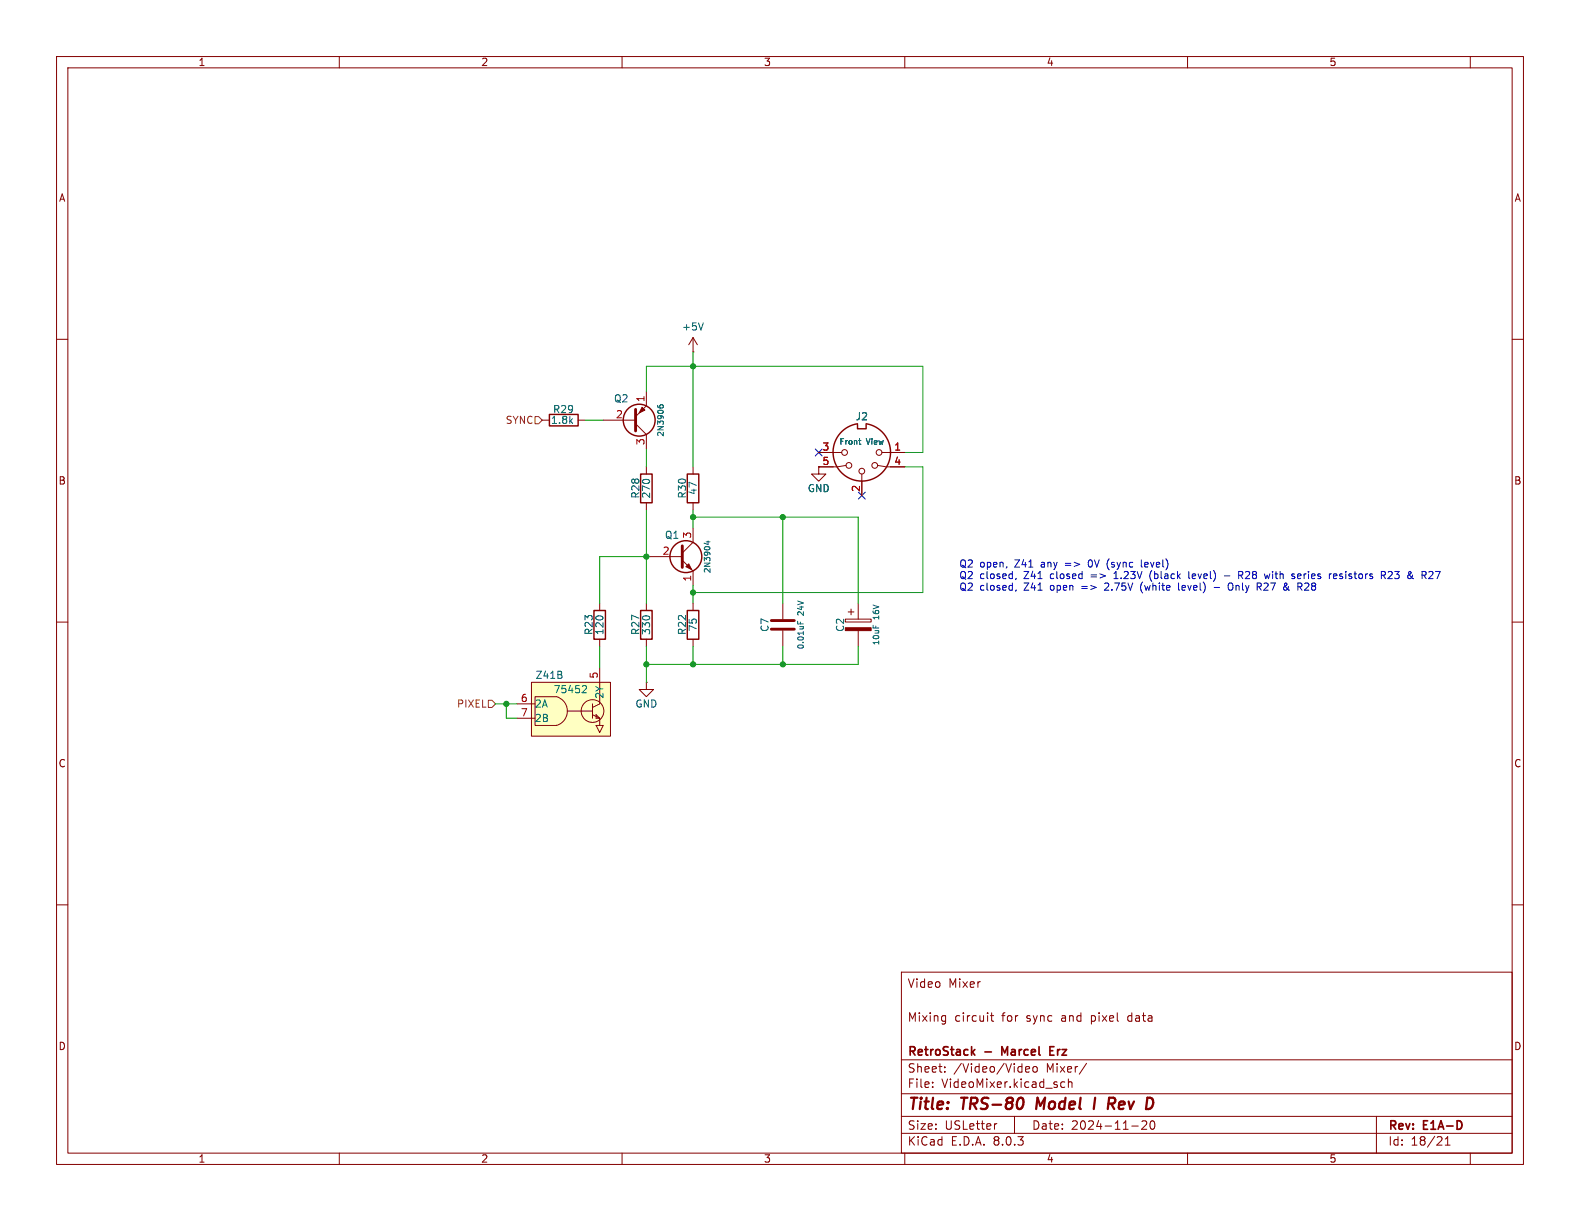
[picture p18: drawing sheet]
<svg xmlns="http://www.w3.org/2000/svg" width="279mm" height="216mm" viewBox="0 0 279 216" stroke-linecap="round" stroke-linejoin="round" font-family="sans-serif">
<defs><g id="words">
<g font-size="2.8" fill="#840000">
<text x="160.4" y="196.8">Title:</text>
<text x="170.1" y="196.8">TRS-80</text>
<text x="184.1" y="196.8">Model</text>
<text x="195.1" y="196.8">I</text>
<text x="198.4" y="196.8">Rev</text>
</g>
<g font-size="2.1" fill="#840000">
<text x="160.4" y="174.9">Video</text>
<text x="167.7" y="174.9">Mixer</text>
<text x="160.4" y="180.9">Mixing</text>
<text x="168.8" y="180.9">circuit</text>
<text x="177.2" y="180.9">for</text>
<text x="181.7" y="180.9">sync</text>
<text x="188" y="180.9">and</text>
<text x="193.3" y="180.9">pixel</text>
<text x="200" y="180.9">data</text>
<text x="160.4" y="189.9">Sheet:</text>
<text x="160.4" y="187.1">RetroStack</text>
<text x="168.6" y="189.9">/Video/Video</text>
<text x="174.2" y="187.1">-</text>
<text x="177.8" y="187.1">Marcel</text>
<text x="185.1" y="189.9">Mixer/</text>
<text x="186.9" y="187.1">Erz</text>
<text x="160.4" y="192.6">File:</text>
<text x="166.5" y="192.6">VideoMixer.kicad_sch</text>
<text x="160.4" y="202.8">KiCad</text>
<text x="160.4" y="200">Size:</text>
<text x="167.1" y="200">USLetter</text>
<text x="168.1" y="202.8">E.D.A.</text>
<text x="175.7" y="202.8">8.0.3</text>
<text x="182.4" y="200">Date:</text>
<text x="189.4" y="200">2024-11-20</text>
<text x="245.4" y="200.2">Rev:</text>
<text x="245.4" y="202.8">Id:</text>
<text x="249.5" y="202.8">18/21</text>
<text x="251.8" y="200.2">E1A-D</text>
</g>
<g font-size="1.8" fill="#840000">
<text x="35" y="11.9">1</text>
<text x="85" y="11.9">2</text>
<text x="135" y="11.9">3</text>
<text x="185" y="11.9">4</text>
<text x="235" y="11.9">5</text>
<text x="10.3" y="35.9">A</text>
<text x="267.7" y="35.9">A</text>
<text x="10.3" y="85.9">B</text>
<text x="267.7" y="85.9">B</text>
<text x="10.3" y="135.9">C</text>
<text x="267.7" y="135.9">C</text>
<text x="10.3" y="185.9">D</text>
<text x="267.7" y="185.9">D</text>
<text x="35" y="205.8">1</text>
<text x="85" y="205.8">2</text>
<text x="135" y="205.8">3</text>
<text x="185" y="205.8">4</text>
<text x="235" y="205.8">5</text>
</g>
<g font-size="1.8" fill="#006464">
<text x="120.5" y="58.6">+5V</text>
<text x="108.5" y="71.3">Q2</text>
<text x="97.3" y="75.2">1.8k</text>
<text x="97.7" y="73.3">R29</text>
<text x="151.2" y="74.5">J2</text>
<text x="113.3" y="88.3" transform="rotate(-90 113.3 88.3)">R28</text>
<text x="115.2" y="88.3" transform="rotate(-90 115.2 88.3)">270</text>
<text x="121.5" y="88.3" transform="rotate(-90 121.5 88.3)">R30</text>
<text x="123.4" y="87.6" transform="rotate(-90 123.4 87.6)">47</text>
<text x="142.7" y="87.2">GND</text>
<text x="117.5" y="95.5">Q1</text>
<text x="105" y="112.4" transform="rotate(-90 105 112.4)">R23</text>
<text x="106.9" y="112.4" transform="rotate(-90 106.9 112.4)">120</text>
<text x="113.3" y="112.4" transform="rotate(-90 113.3 112.4)">R27</text>
<text x="115.2" y="112.4" transform="rotate(-90 115.2 112.4)">330</text>
<text x="121.5" y="112.4" transform="rotate(-90 121.5 112.4)">R22</text>
<text x="123.4" y="111.8" transform="rotate(-90 123.4 111.8)">75</text>
<text x="136.1" y="111.8" transform="rotate(-90 136.1 111.8)">C7</text>
<text x="149.5" y="111.8" transform="rotate(-90 149.5 111.8)">C2</text>
<text x="94.5" y="125.3">2A</text>
<text x="94.6" y="120.2">Z41B</text>
<text x="97.8" y="122.8">75452</text>
<text x="106.9" y="123.7" transform="rotate(-90 106.9 123.7)">2Y</text>
<text x="112.3" y="125.3">GND</text>
<text x="94.5" y="127.9">2B</text>
</g>
<g font-size="1.8" fill="#a90000">
<text x="114" y="71.2" transform="rotate(-90 114 71.2)">1</text>
<text x="108.8" y="74">2</text>
<text x="114" y="78.8" transform="rotate(-90 114 78.8)">3</text>
<text x="145.3" y="79.8">3</text>
<text x="145.3" y="82.3">5</text>
<text x="158" y="79.8">1</text>
<text x="158" y="82.3">4</text>
<text x="152.1" y="87.1" transform="rotate(-90 152.1 87.1)">2</text>
<text x="122.3" y="95.3" transform="rotate(-90 122.3 95.3)">3</text>
<text x="117.1" y="98.2">2</text>
<text x="122.3" y="102.9" transform="rotate(-90 122.3 102.9)">1</text>
<text x="92" y="124.2">6</text>
<text x="105.8" y="120.1" transform="rotate(-90 105.8 120.1)">5</text>
<text x="92" y="126.7">7</text>
</g>
<g font-size="1.8" fill="#725600">
<text x="89.3" y="75.2">SYNC</text>
<text x="80.7" y="125.3">PIXEL</text>
</g>
<g font-size="1.8" fill="#0000c2">
<text x="169.5" y="100.4">Q2</text>
<text x="173.3" y="100.4">open,</text>
<text x="179.6" y="100.4">Z41</text>
<text x="184.4" y="100.4">any</text>
<text x="188.8" y="100.4">=&gt;</text>
<text x="193.1" y="100.4">0V</text>
<text x="196.6" y="100.4">(sync</text>
<text x="202.8" y="100.4">level)</text>
<text x="169.5" y="102.5">Q2</text>
<text x="169.5" y="104.5">Q2</text>
<text x="173.3" y="102.5">closed,</text>
<text x="173.3" y="104.5">closed,</text>
<text x="181.2" y="102.5">Z41</text>
<text x="181.2" y="104.5">Z41</text>
<text x="186" y="102.5">closed</text>
<text x="186" y="104.5">open</text>
<text x="191.7" y="104.5">=&gt;</text>
<text x="193.3" y="102.5">=&gt;</text>
<text x="196" y="104.5">2.75V</text>
<text x="197.7" y="102.5">1.23V</text>
<text x="202.5" y="104.5">(white</text>
<text x="204.1" y="102.5">(black</text>
<text x="209.4" y="104.5">level)</text>
<text x="211.2" y="102.5">level)</text>
<text x="218.7" y="104.5">Only</text>
<text x="220.5" y="102.5">R28</text>
<text x="223.9" y="104.5">R27</text>
<text x="225.3" y="102.5">with</text>
<text x="228.8" y="104.5">&amp;</text>
<text x="230.3" y="102.5">series</text>
<text x="231.6" y="104.5">R28</text>
<text x="237.1" y="102.5">resistors</text>
<text x="246.5" y="102.5">R23</text>
<text x="251.4" y="102.5">&amp;</text>
<text x="254.1" y="102.5">R27</text>
</g>
<g font-size="1.4" fill="#006464">
<text x="117.6" y="77.3" transform="rotate(-90 117.6 77.3)">2N3906</text>
<text x="148.3" y="78.8">Front</text>
<text x="153.2" y="78.8">View</text>
<text x="125.8" y="101.5" transform="rotate(-90 125.8 101.5)">2N3904</text>
<text x="142.3" y="108.8" transform="rotate(-90 142.3 108.8)">24V</text>
<text x="155.7" y="109.5" transform="rotate(-90 155.7 109.5)">16V</text>
<text x="142.3" y="114.9" transform="rotate(-90 142.3 114.9)">0.01uF</text>
<text x="155.7" y="114.2" transform="rotate(-90 155.7 114.2)">10uF</text>
</g>
</g></defs>
<g fill="none" stroke="#840000" stroke-width=".18">
<path d="M10 10h259.4v195.9h-259.4zM12 12h255.4v191.9h-255.4zM60 10v2M110 10v2M160 10v2M210 10v2M260 10v2M10 60h2M122.6 59.7l-.8 1.3M122.6 59.7v2.5M122.6 59.7l.7 1.3M267.4 60h2"/>
<path d="M95.9 74.3h1.3M102.2 74.3h1.3M106.7 74.3h5.7M112.4 74.9l1.9 1.9v2.6M114.3 69.2v2.6l-1.9 1.9M122.6 62.2h.1M114.3 82.6v1.2M114.3 88.9v1.3M144.8 80h4M149.6 82.3l-1.5 .3h-3.3M152.4 83.8v3.8M155.2 82.3l1.5 .3h3.3"/>
<path d="M156 80h4M10 110h2M267.4 110h2M114.3 120.7v1.2h1.3l-1.3 1.3-1.3-1.3h1.3M114.3 120.7h.1M10 160h2M267.4 160h2M159.4 171.9h108v32h-108zM166.8 179.6l.4 .1M167.2 179.6v1.2l-.3 .3M175.1 179.6h.6M175.4 179.1v1.3l.3 .2"/>
<path d="M159.4 197.4h108M159.4 193.4h108M159.4 187.4h108M164.9 192.1v.2M164.9 191.4v.1M167.1 189.4v.2M167.1 188.7v.1M167.2 180.5l-.4 .1M176.3 198.7l-.3 .1M179.4 197.4v3M181.4 189.1l.7-.2-.1-.2-.4-.1-.2 .2v.7h.6M182.8 188.7l.3-.1 .3 .3v.4l-.3 .3-.3-.1-.2-.2v-.4z"/>
<path d="M188.3 191.4l-.4-.1-.3 .3v.4l.1 .2h.6M188.9 191.4l.2-.1 .4 .1 .1 .9M188.9 190.8v1.5M192.1 188l-1.2 1.9M200.1 199.1h1.2M201.9 198.3l.6-.1 .2 .1 .1 .3-.9 1.1h.9M203.6 198.3l.1-.1a.81 .81 0 0 1 .6 .6 .81 .81 0 0 1-.3 .8l-.1 .1a.81 .81 0 0 1-.6-.6 .81 .81 0 0 1 .3-.8zM243.4 197.4v6.5M60 203.9v2M110 203.9v2M159.4 200.4h108M160 203.9v2"/>
<path d="M210 203.9v2M255.6 202.5h.8M255.6 201.4l.4-.4v1.5M260 203.9v2"/>
<circle cx="149.4" cy="80" r=".51"/>
<circle cx="150.1" cy="82.3" r=".51"/>
<circle cx="152.4" cy="83.3" r=".51"/>
<circle cx="154.7" cy="82.3" r=".51"/>
<circle cx="155.4" cy="80" r=".51"/>
</g>
<path d="M180.8 194.2a1.31 1.31 0 0 1 0 1.5M183.5 194.1l-.3 2M193.7 194.1l-.3 2M197.1 194.2a.53 .53 0 0 1 0 .8" fill="none" stroke="#840000" stroke-width=".4"/>
<path d="M172 186l.4 .6M172.4 185.6l-.6 .5M177.7 186.1l-.5-1v1.5M185.7 185.8h.5M186.4 185.1h-.7v1.5h.7" fill="none" stroke="#840000" stroke-width=".3"/>
<g fill="none" stroke="#840000" stroke-width=".25">
<path d="M97.2 73.3h5v2h-5zM151.6 75.1v.7h1.6v-.7M153.2 74.9a5.1 5.1 0 0 1 3.5 7.8 5.1 5.1 0 0 1-8.6 .1 5.1 5.1 0 0 1 3.5-7.9M113.3 83.8h2v5.1h-2z"/>
<circle cx="113" cy="74.3" r="2.82"/>
</g>
<path d="M124.4 57.1l-.5 1.3M116.3 71.7v.3l.2 .1M116.7 72.1v-.3l.2-.2 .3 .1v.4M151.9 77.9h.3M152 78.5l.2 .1" fill="none" stroke="#006464" stroke-width=".18"/>
<path d="M112.4 72.4v3.8" fill="none" stroke="#840000" stroke-width=".51"/>
<path d="M113.5 72l.5 .5-1 .5z" fill="#840000" stroke="#840000" stroke-width=".18"/>
<path d="M94 120.7h13.9v9.5h-13.9z" fill="#ffffc2"/>
<g fill="none" stroke="#840000" stroke-width=".18">
<path d="M114.9 98.4h5.7M120.6 99.1l2 1.9v2.5M122.6 82.6v1.2M122.6 88.9v1.3M122.6 93.3v2.6l-2 1.9M144.8 82.6v1.2h1.2l-1.2 1.3-1.3-1.3h1.3M144.8 82.6h.1M144.8 80h2.5M144.8 82.6h2.5M152.4 85.1v2.5M157.5 80h2.5M157.5 82.6h2.5"/>
<path d="M106 118.1v6.4l-1.2 .6M106 106.7v1.3M106 113v1.3M114.3 106.7v1.3M114.3 113v1.3M122.6 106.7v1.3M122.6 113v1.3M138.4 106.7v2.8M138.4 111.5v2.8M149.5 109.5h4.6v.5h-4.6zM150 108.2h1M150.5 107.7v1"/>
<path d="M151.8 106.7v2.8M151.8 111.5v2.8M91.4 127h2.6M91.4 124.5h2.6M94 120.7h13.9v9.5h-13.9zM94.6 123.2h3.8a2.65 2.65 0 0 1 1.9 2.5 2.65 2.65 0 0 1-1.9 2.6h-3.8zM100.3 125.7h4.5M104.8 126.4l1.2 .6M104.8 124.5v2.5M105.4 128.3h1.3l-.7 1.2zM105.4 126.4l.6 .6h-.6zM106 127v1.3"/>
<circle cx="104.8" cy="125.7" r="2.01"/>
</g>
<path d="M151.9 77.9h.3M152 78.5l.2 .1M124.9 95.8h.6M125.2 95.7v.6l-.7-.3M141.1 109.8v.5M141.5 110v.3M154.4 110.6v.4M103.2 121.2l.4 .1 .1 .3-.8 .9h.8" fill="none" stroke="#006464" stroke-width=".18"/>
<g fill="none" stroke="#840000" stroke-width=".25">
<path d="M121.5 83.8h2.1v5.1h-2.1zM105 108h2.1v5h-2.1zM113.3 108h2v5h-2zM121.5 108h2.1v5h-2.1z"/>
<circle cx="121.3" cy="98.4" r="2.82"/>
</g>
<path d="M120.6 96.5v3.8M136.4 111.3h4.1M136.4 109.7h4.1" fill="none" stroke="#840000" stroke-width=".51"/>
<g fill="#840000" stroke="#840000" stroke-width=".18">
<path d="M121.3 100.2l.5-.5 .5 1z"/>
<path d="M149.5 111h4.6v.5h-4.6z"/>
</g>
<path d="M94.6 73.7h.6l.7 .6-.7 .6h-.6zM86.4 123.8h.6l.6 .7-.6 .6h-.6z" fill="none" stroke="#725600" stroke-width=".18"/>
<g fill="none" stroke="#0000c2" stroke-width=".18">
<path d="M192.6 99.1l-.2 .4 .2 .7M196.1 98.8l-.3 .6M201.8 99v1.1l.2 .2M179.7 102.3l-.1 .2M179.7 104.3l-.1 .2M195.5 103.1l-.2 .1M195.8 100.2l.3 .6M196 103.6l-.7 .8h.8M197 102.3h.7M202 103a1.47 1.47 0 0 0 .1 1.8M203.4 101.4l-.1 .6 .3 .7M208.4 103.1v1.1l.2 .2"/>
<path d="M210.2 101v1.1l.2 .2M214.7 103.9h1M216.5 101.8h1M217.4 103.2l.1-.1a.43 .43 0 0 1 .5 .4v.4a.42 .42 0 0 1-.4 .5 .42 .42 0 0 1-.4-.5v-.4zM219.1 101.7h.6l.1-.2-.1-.3-.6-.2v1.3M219.4 101.7l.4 .6M222.6 103.8l.4 .6M222.8 103.1l.2 .2v.3l-.2 .2M224.2 103.6l-.7 .8h.8M224.6 101.5l-.3 .8-.2-.6M227.6 104.1l.4 .3M227.8 103.7l-.2 .5"/>
<path d="M229.9 101.5h-.3l-.1 .2v.6h.4M230.1 101.8l-.6 .1M230.9 103.1l-.2 .1M231.4 103.6l-.7 .8h.8M235.8 101.9l.6-.1v-.3h-.4l-.2 .2 .1 .6h.5M244.3 101h.5l.2 .3-.1 .4h-.6M244.6 101.7l.4 .6M246.1 101.1l-.4-.1-.2 .2M246.1 101.6l-.7 .7h.8M252.9 101l.4 .1 .1 .3-.8 .9h.8"/>
</g>
<g fill="none" stroke="#009600" stroke-width=".18">
<path d="M103.5 74.3h3.2M114.3 69.2v-4.4h48.9v15.2h-3.2M114.3 79.4v3.2M122.6 62.2v20.4M114.3 90.2v16.5M114.9 98.4h-8.9v8.3M122.6 90.2v3.1M122.6 91.4h29.2v15.3M138.4 91.4v15.3M160 82.6h3.2v22.2h-40.6M106 114.3v3.8M114.3 114.3v6.4"/>
<path d="M122.6 103.5v3.2M122.6 114.3v3.2M138.4 114.3v3.2M151.8 114.3v3.2h-37.5M87.6 124.5h3.8M89.5 124.5v2.5h1.9"/>
</g>
<path d="M144.2 79.4l1.2 1.2M145.4 79.4l-1.2 1.2M151.8 87l1.2 1.2M153 87l-1.2 1.2" fill="none" stroke="#000084" stroke-width=".18"/>
<g fill="#009600" stroke="#009600" stroke-width=".18">
<circle cx="122.6" cy="117.5" r=".46"/>
<circle cx="114.3" cy="117.5" r=".46"/>
<circle cx="138.4" cy="117.5" r=".46"/>
<circle cx="89.5" cy="124.5" r=".46"/>
<circle cx="122.6" cy="104.8" r=".46"/>
<circle cx="114.3" cy="98.4" r=".46"/>
<circle cx="122.6" cy="64.8" r=".46"/>
<circle cx="122.6" cy="91.4" r=".46"/>
<circle cx="138.4" cy="91.4" r=".46"/>
</g>
<use href="#words"/>
</svg>
